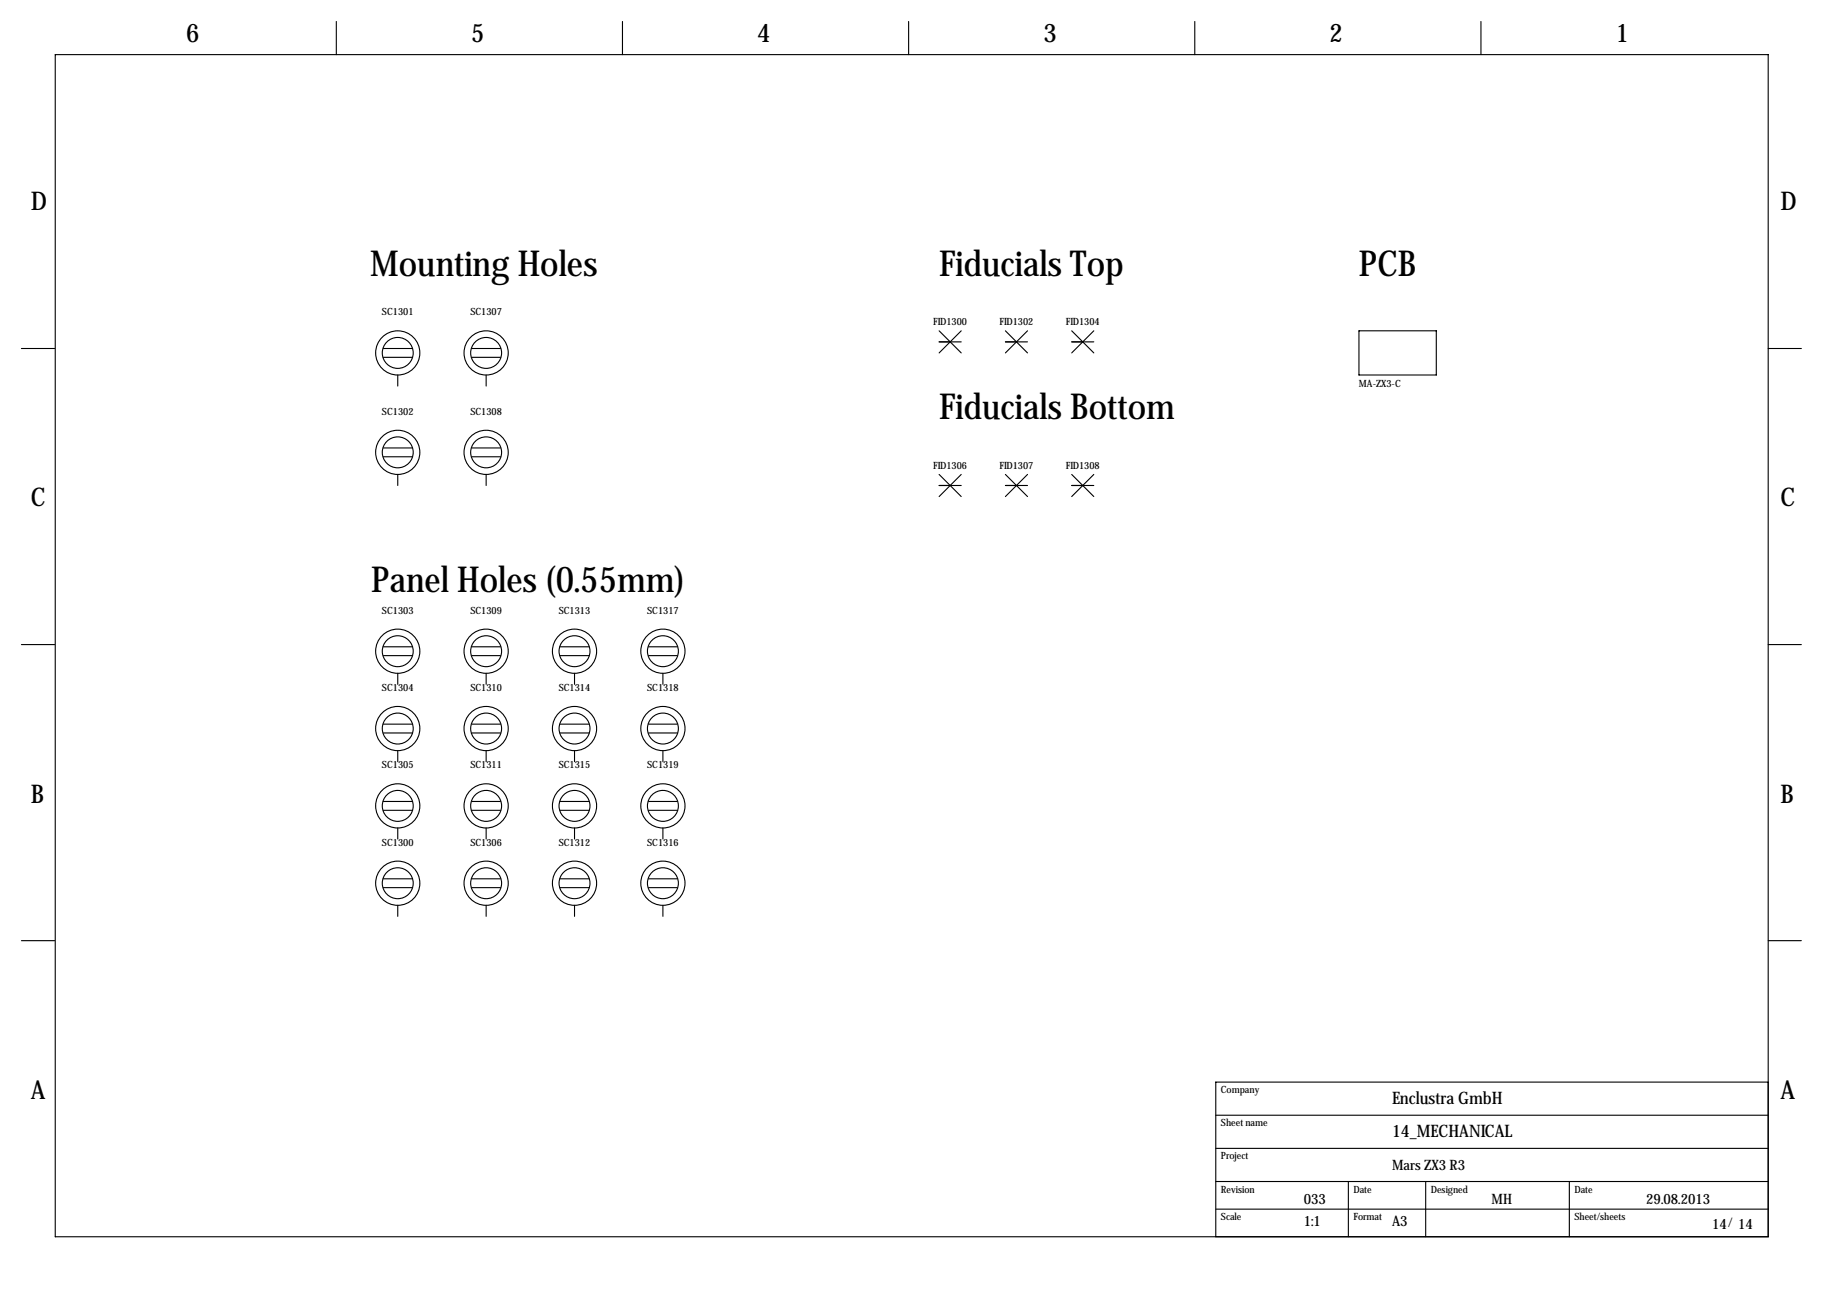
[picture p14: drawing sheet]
<svg xmlns="http://www.w3.org/2000/svg" width="419mm" height="297mm" viewBox="0 0 419 297" stroke-linecap="round" stroke-linejoin="round" font-family="sans-serif">
<defs><g id="words">
<g font-size="8.2">
<text x="85.1" y="63.4">Mounting Holes</text>
<text x="215.9" y="63.4">Fiducials Top</text>
<text x="312.4" y="63.4">PCB</text>
<text x="215.9" y="96.4">Fiducials Bottom</text>
<text x="85.3" y="136">Panel Holes (0.55mm)</text>
</g>
<g font-size="5.9">
<text x="42.8" y="9.8">6</text>
<text x="108.3" y="9.8">5</text>
<text x="174.1" y="9.8">4</text>
<text x="239.9" y="9.8">3</text>
<text x="305.7" y="9.8">2</text>
<text x="371.4" y="9.8">1</text>
<text x="7.1" y="48.4">D</text>
<text x="409.3" y="48.4">D</text>
<text x="7.1" y="116.4">C</text>
<text x="409.3" y="116.4">C</text>
<text x="7.1" y="184.5">B</text>
<text x="409.3" y="184.5">B</text>
<text x="7.1" y="252.6">A</text>
<text x="409.3" y="252.6">A</text>
</g>
<g font-size="4">
<text x="320" y="253.9">Enclustra GmbH</text>
<text x="320" y="261.5">14_MECHANICAL</text>
</g>
<g font-size="3.3">
<text x="320" y="269.1">Mars ZX3 R3</text>
<text x="299.7" y="276.7">033</text>
<text x="299.7" y="281.8">1:1</text>
<text x="320" y="281.8">A3</text>
<text x="342.9" y="276.7">MH</text>
<text x="378.5" y="276.7">29.08.2013</text>
<text x="393.6" y="282.5">14/ 14</text>
</g>
<g font-size="2.3">
<text x="87.8" y="72.5">SC1301</text>
<text x="108.1" y="72.5">SC1307</text>
<text x="214.6" y="74.8">FID1300</text>
<text x="229.8" y="74.8">FID1302</text>
<text x="245" y="74.8">FID1304</text>
<text x="312.4" y="89">MA-ZX3-C</text>
<text x="87.8" y="95.4">SC1302</text>
<text x="108.1" y="95.4">SC1308</text>
<text x="214.6" y="107.8">FID1306</text>
<text x="229.8" y="107.8">FID1307</text>
<text x="245" y="107.8">FID1308</text>
<text x="87.8" y="141.1">SC1303</text>
<text x="108.1" y="141.1">SC1309</text>
<text x="128.5" y="141.1">SC1313</text>
<text x="148.8" y="141.1">SC1317</text>
<text x="87.8" y="158.9">SC1304</text>
<text x="108.1" y="158.9">SC1310</text>
<text x="128.5" y="158.9">SC1314</text>
<text x="148.8" y="158.9">SC1318</text>
<text x="87.8" y="176.6">SC1305</text>
<text x="108.1" y="176.6">SC1311</text>
<text x="128.5" y="176.6">SC1315</text>
<text x="148.8" y="176.6">SC1319</text>
<text x="87.8" y="194.4">SC1300</text>
<text x="108.1" y="194.4">SC1306</text>
<text x="128.5" y="194.4">SC1312</text>
<text x="148.8" y="194.4">SC1316</text>
<text x="280.7" y="251.3">Company</text>
<text x="280.7" y="258.9">Sheet name</text>
<text x="280.7" y="266.6">Project</text>
<text x="280.7" y="274.2">Revision</text>
<text x="311.1" y="274.2">Date</text>
<text x="328.9" y="274.2">Designed</text>
<text x="361.9" y="274.2">Date</text>
<text x="280.7" y="280.5">Scale</text>
<text x="311.1" y="280.5">Format</text>
<text x="361.9" y="280.5">Sheet/sheets</text>
</g>
</g></defs>
<g fill="none" stroke="#000" stroke-width=".25">
<path d="M12.7 12.6h393.8v271.7h-393.8zM77.3 4.9v7.7M143.1 4.9v7.7M208.9 4.9v7.7M274.7 4.9v7.7M340.5 4.9v7.7M215.9 76.1l5.1 5M215.9 78.6h5.1M221 76.1l-5.1 5M231.1 78.6h5.1M231.1 76.1l5.1 5M236.2 76.1l-5.1 5"/>
<path d="M246.4 78.6h5.1M246.4 76.1l5.1 5M251.5 76.1l-5.1 5M312.4 76.1h17.8v10.1h-17.8zM4.9 80.1h7.6M88.1 80.1h6.6M88.1 82.2h6.6M91.4 86.2v2.6M108.5 80.1h6.6M108.5 82.2h6.6M111.8 86.2v2.6M406.5 80.1h7.6"/>
<path d="M88.1 103h6.6M88.1 105h6.6M91.4 109.1v2.5M108.5 103h6.6M108.5 105h6.6M111.8 109.1v2.5M215.9 109.1l5.1 5.1M215.9 111.6h5.1M221 109.1l-5.1 5.1M231.1 111.6h5.1M231.1 109.1l5.1 5.1M236.2 109.1l-5.1 5.1"/>
<path d="M246.4 111.6h5.1M246.4 109.1l5.1 5.1M251.5 109.1l-5.1 5.1M4.9 148.2h7.6M88.1 148.7h6.6M88.1 150.7h6.6M91.4 154.8v2.5M108.5 148.7h6.6M108.5 150.7h6.6M111.8 154.8v2.5M128.8 148.7h6.6M128.8 150.7h6.6"/>
<path d="M132.1 154.8v2.5M149.1 148.7h6.6M149.1 150.7h6.6M152.4 154.8v2.5M406.5 148.2h7.6M88.1 166.5h6.6M88.1 168.5h6.6M91.4 172.6v2.5M108.5 166.5h6.6M108.5 168.5h6.6M111.8 172.6v2.5M128.8 166.5h6.6"/>
<path d="M128.8 168.5h6.6M132.1 172.6v2.5M149.1 166.5h6.6M149.1 168.5h6.6M152.4 172.6v2.5M88.1 184.3h6.6M88.1 186.3h6.6M91.4 190.4v2.5M108.5 184.3h6.6M108.5 186.3h6.6M111.8 190.4v2.5M128.8 184.3h6.6"/>
<path d="M128.8 186.3h6.6M132.1 190.4v2.5M149.1 184.3h6.6M149.1 186.3h6.6M152.4 190.4v2.5M4.9 216.3h7.6M88.1 202h6.6M88.1 204.1h6.6M91.4 208.1v2.6M108.5 202h6.6M108.5 204.1h6.6M111.8 208.1v2.6"/>
<path d="M128.8 202h6.6M128.8 204.1h6.6M132.1 208.1v2.6M149.1 202h6.6M149.1 204.1h6.6M152.4 208.1v2.6M406.5 216.3h7.6M279.5 256.4h127M406.5 248.8h-127v35.5M279.5 278h127M279.5 271.6h127M279.5 264h127"/>
<path d="M310 271.6v12.7M327.8 271.6v12.7M360.8 271.6v12.7"/>
<circle cx="91.4" cy="81.1" r="5.1"/>
<circle cx="91.4" cy="81.1" r="3.6"/>
<circle cx="111.8" cy="81.1" r="5.1"/>
<circle cx="111.8" cy="81.1" r="3.6"/>
<circle cx="91.4" cy="104" r="5.1"/>
<circle cx="91.4" cy="104" r="3.6"/>
<circle cx="111.8" cy="104" r="5.1"/>
<circle cx="111.8" cy="104" r="3.6"/>
<circle cx="91.4" cy="149.7" r="5.1"/>
<circle cx="91.4" cy="149.7" r="3.6"/>
<circle cx="111.8" cy="149.7" r="5.1"/>
<circle cx="111.8" cy="149.7" r="3.6"/>
<circle cx="132.1" cy="149.7" r="5.1"/>
<circle cx="132.1" cy="149.7" r="3.6"/>
<circle cx="152.4" cy="149.7" r="5.1"/>
<circle cx="152.4" cy="149.7" r="3.6"/>
<circle cx="91.4" cy="167.5" r="5.1"/>
<circle cx="91.4" cy="167.5" r="3.6"/>
<circle cx="111.8" cy="167.5" r="5.1"/>
<circle cx="111.8" cy="167.5" r="3.6"/>
<circle cx="132.1" cy="167.5" r="5.1"/>
<circle cx="132.1" cy="167.5" r="3.6"/>
<circle cx="152.4" cy="167.5" r="5.1"/>
<circle cx="152.4" cy="167.5" r="3.6"/>
<circle cx="91.4" cy="185.3" r="5.1"/>
<circle cx="91.4" cy="185.3" r="3.6"/>
<circle cx="111.8" cy="185.3" r="5.1"/>
<circle cx="111.8" cy="185.3" r="3.6"/>
<circle cx="132.1" cy="185.3" r="5.1"/>
<circle cx="132.1" cy="185.3" r="3.6"/>
<circle cx="152.4" cy="185.3" r="5.1"/>
<circle cx="152.4" cy="185.3" r="3.6"/>
<circle cx="91.4" cy="203.1" r="5.1"/>
<circle cx="91.4" cy="203.1" r="3.6"/>
<circle cx="111.8" cy="203.1" r="5.1"/>
<circle cx="111.8" cy="203.1" r="3.6"/>
<circle cx="132.1" cy="203.1" r="5.1"/>
<circle cx="132.1" cy="203.1" r="3.6"/>
<circle cx="152.4" cy="203.1" r="5.1"/>
<circle cx="152.4" cy="203.1" r="3.6"/>
</g>
<use href="#words"/>
</svg>
